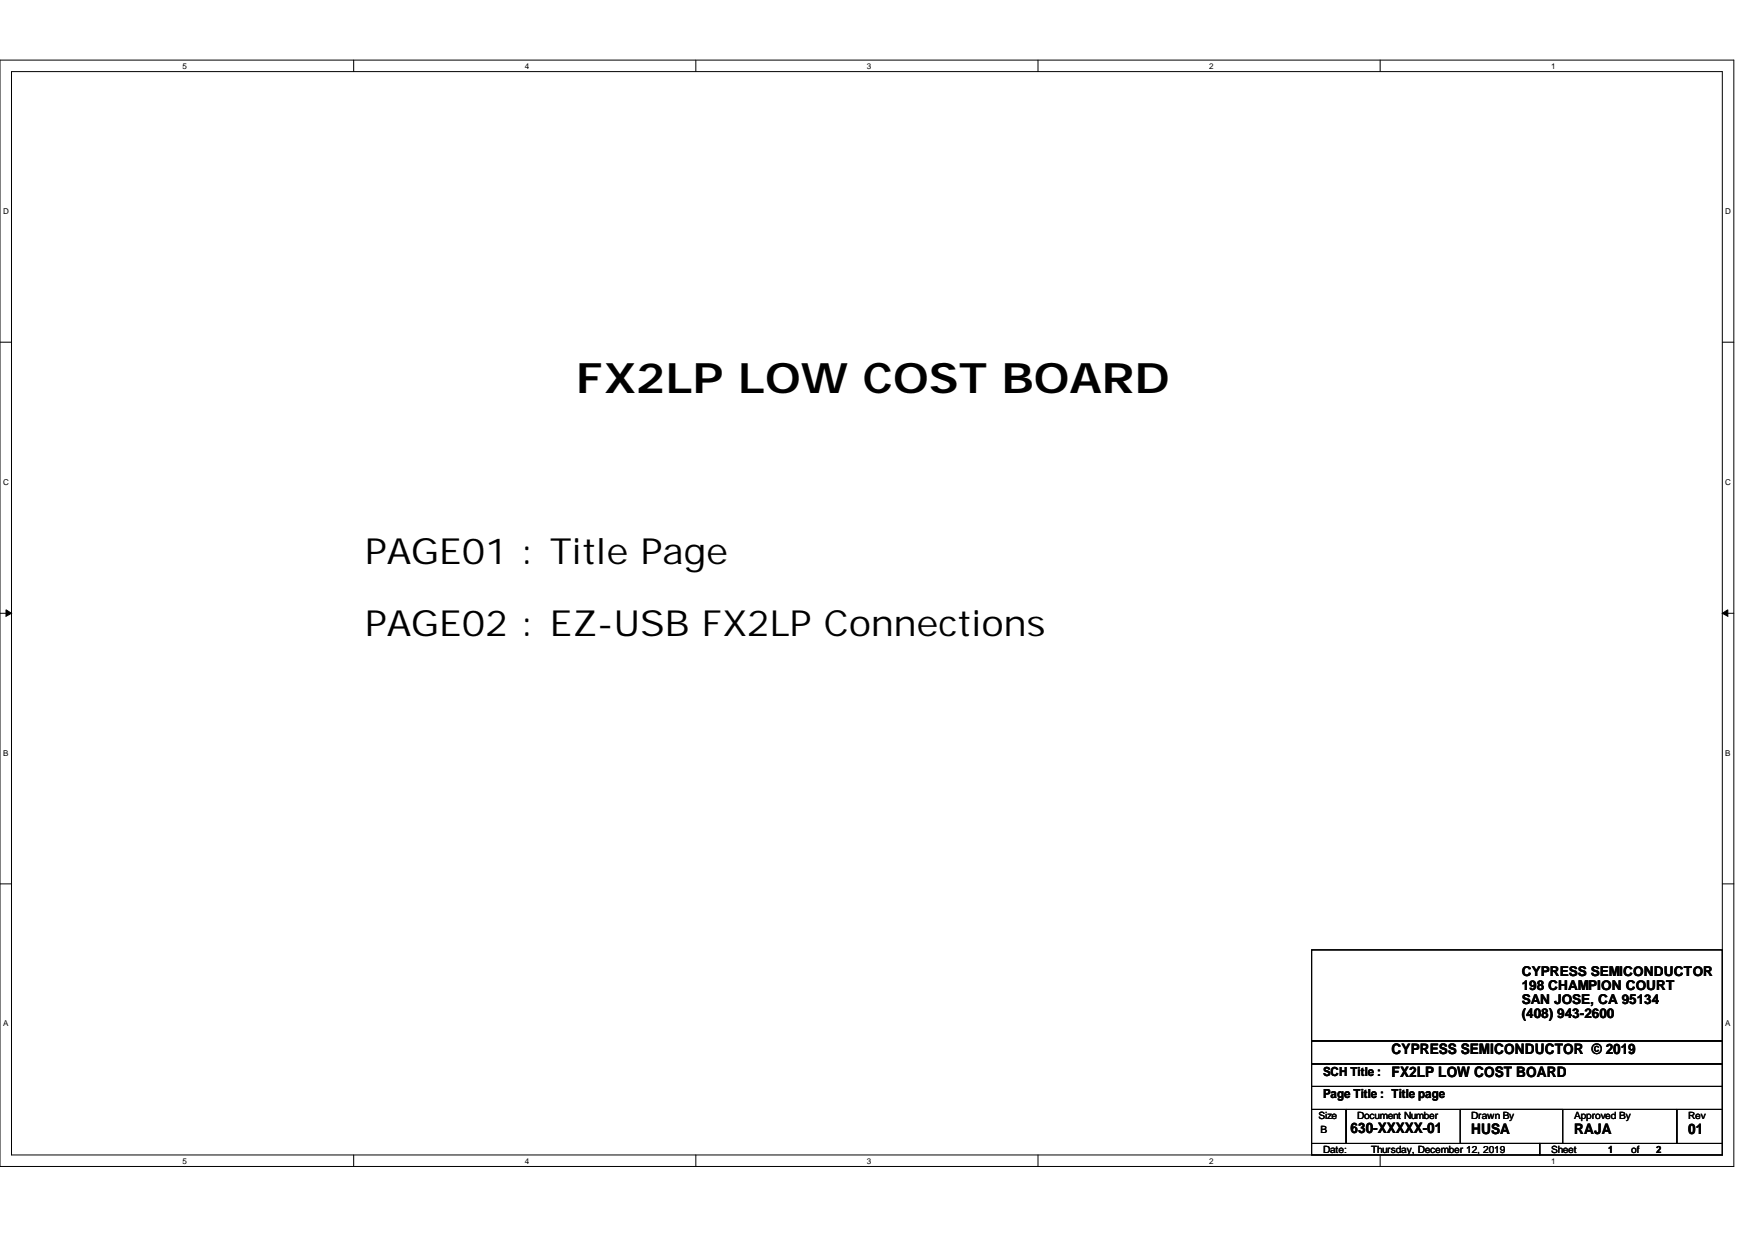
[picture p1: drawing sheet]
<svg xmlns="http://www.w3.org/2000/svg" width="297mm" height="210mm" viewBox="0 0 297 210" stroke-linecap="round" stroke-linejoin="round" font-family="sans-serif">
<defs><g id="words">
<text font-size="7.1" x="97.5" y="66.6">FX2LP LOW COST BOARD</text>
<g font-size="6.1">
<text x="61.8" y="95.4">PAGE01 : Title Page</text>
<text x="61.8" y="107.6">PAGE02 : EZ-USB FX2LP Connections</text>
</g>
<g font-size="2.5">
<text x="235.5" y="178.5">CYPRESS SEMICONDUCTOR © 2019</text>
<text x="235.5" y="182.4">FX2LP LOW COST BOARD</text>
<text x="228.6" y="191.8">630-XXXXX-01</text>
<text x="249" y="192">HUSA</text>
<text x="266.4" y="192">RAJA</text>
<text x="285.8" y="192">01</text>
</g>
<g font-size="2.3">
<text x="257.6" y="165.2">CYPRESS SEMICONDUCTOR</text>
<text x="257.6" y="167.6">198 CHAMPION COURT</text>
<text x="257.6" y="169.9">SAN JOSE, CA 95134</text>
<text x="257.6" y="172.3">(408) 943-2600</text>
</g>
<g font-size="2.1">
<text x="223.9" y="182.1">SCH Title :</text>
<text x="223.9" y="185.9">Page Title : Title page</text>
</g>
<g font-size="1.7">
<text x="223.2" y="189.4">Size</text>
<text x="223.5" y="191.9">B</text>
<text x="229.7" y="189.4">Document Number</text>
<text x="249" y="189.4">Drawn By</text>
<text x="266.4" y="189.4">Approved By</text>
<text x="285.8" y="189.4">Rev</text>
<text x="223.9" y="195.2">Date:</text>
<text x="232.1" y="195.2">Thursday, December 12, 2019</text>
<text x="262.6" y="195.2">Sheet</text>
<text x="272.2" y="195.2">1</text>
<text x="276.1" y="195.2">of</text>
<text x="280.3" y="195.2">2</text>
</g>
<g font-size="1.4">
<text x="30.9" y="11.7">5</text>
<text x="88.8" y="11.7">4</text>
<text x="146.7" y="11.7">3</text>
<text x="204.6" y="11.7">2</text>
<text x="262.6" y="11.7">1</text>
<text x=".5" y="36.3">D</text>
<text x="292" y="36.3">D</text>
<text x=".5" y="82.1">C</text>
<text x="292" y="82.1">C</text>
<text x=".5" y="127.9">B</text>
<text x="292" y="127.9">B</text>
<text x=".5" y="173.8">A</text>
<text x="292" y="173.8">A</text>
<text x="30.9" y="197">5</text>
<text x="88.8" y="197">4</text>
<text x="146.7" y="197">3</text>
<text x="204.6" y="197">2</text>
<text x="262.6" y="197">1</text>
</g>
</g></defs>
<path d="M0 10.2h293.5v187.3h-293.5zM1.9 12.1h289.6v183.4h-289.6z" fill="none" stroke="#000" stroke-width=".17"/>
<g fill="#fff">
<path d="M30.9 10.4h.7v1.5h-.7z"/>
<path d="M30.9 195.8h.7v1.4h-.7z"/>
</g>
<path d="M59.9 10.2v1.9M59.9 195.5v2" fill="none" stroke="#000" stroke-width=".17"/>
<g fill="#fff">
<path d="M88.8 10.4h.7v1.5h-.7z"/>
<path d="M88.8 195.8h.7v1.4h-.7z"/>
</g>
<path d="M117.8 10.2v1.9M117.8 195.5v2" fill="none" stroke="#000" stroke-width=".17"/>
<g fill="#fff">
<path d="M146.7 10.4h.7v1.5h-.7z"/>
<path d="M146.7 195.8h.7v1.4h-.7z"/>
</g>
<path d="M175.7 10.2v1.9M175.7 195.5v2" fill="none" stroke="#000" stroke-width=".17"/>
<g fill="#fff">
<path d="M204.6 10.4h.7v1.5h-.7z"/>
<path d="M204.6 195.8h.7v1.4h-.7z"/>
</g>
<path d="M233.6 10.2v1.9M233.6 195.5v2" fill="none" stroke="#000" stroke-width=".17"/>
<g fill="#fff">
<path d="M262.6 10.4h.6v1.5h-.6z"/>
<path d="M262.6 195.8h.6v1.4h-.6z"/>
<path d="M.5 35h.9v1.4h-.9z"/>
<path d="M292 35h.9v1.4h-.9z"/>
<path d="M.5 80.8h.9v1.4h-.9z"/>
<path d="M292 80.8h.9v1.4h-.9z"/>
</g>
<path d="M0 57.9h1.9M291.5 57.9h2" fill="none" stroke="#000" stroke-width=".17"/>
<g fill="#fff">
<path d="M.5 126.7h.9v1.4h-.9z"/>
<path d="M292 126.7h.9v1.4h-.9z"/>
</g>
<path d="M0 103.8h1.9M291.5 103.8h2" fill="none" stroke="#000" stroke-width=".17"/>
<path d="M1 103.2l.9 .6-.9 .5zM291.5 103.8l.9-.6v1.1z" fill="#000" stroke="#000" stroke-width=".17"/>
<g fill="#fff">
<path d="M.5 172.5h.9v1.4h-.9z"/>
<path d="M292 172.5h.9v1.4h-.9z"/>
</g>
<path d="M0 149.6h1.9M291.5 149.6h2M222 176.2h69.5v3.9h-69.5zM222 160.8h69.5v15.4h-69.5zM222 180.1h69.5v3.8h-69.5zM222 187.8h5.8v5.8h-5.8zM222 193.6h38.6v1.9h-38.6zM222 183.9h69.5v3.9h-69.5zM227.8 187.8h56v5.8h-56zM247.1 187.8h17.4v5.8h-17.4zM260.6 193.6h30.9v1.9h-30.9zM283.8 187.8h7.7v5.8h-7.7z" fill="none" stroke="#000" stroke-width=".17"/>
<use href="#words"/>
</svg>
